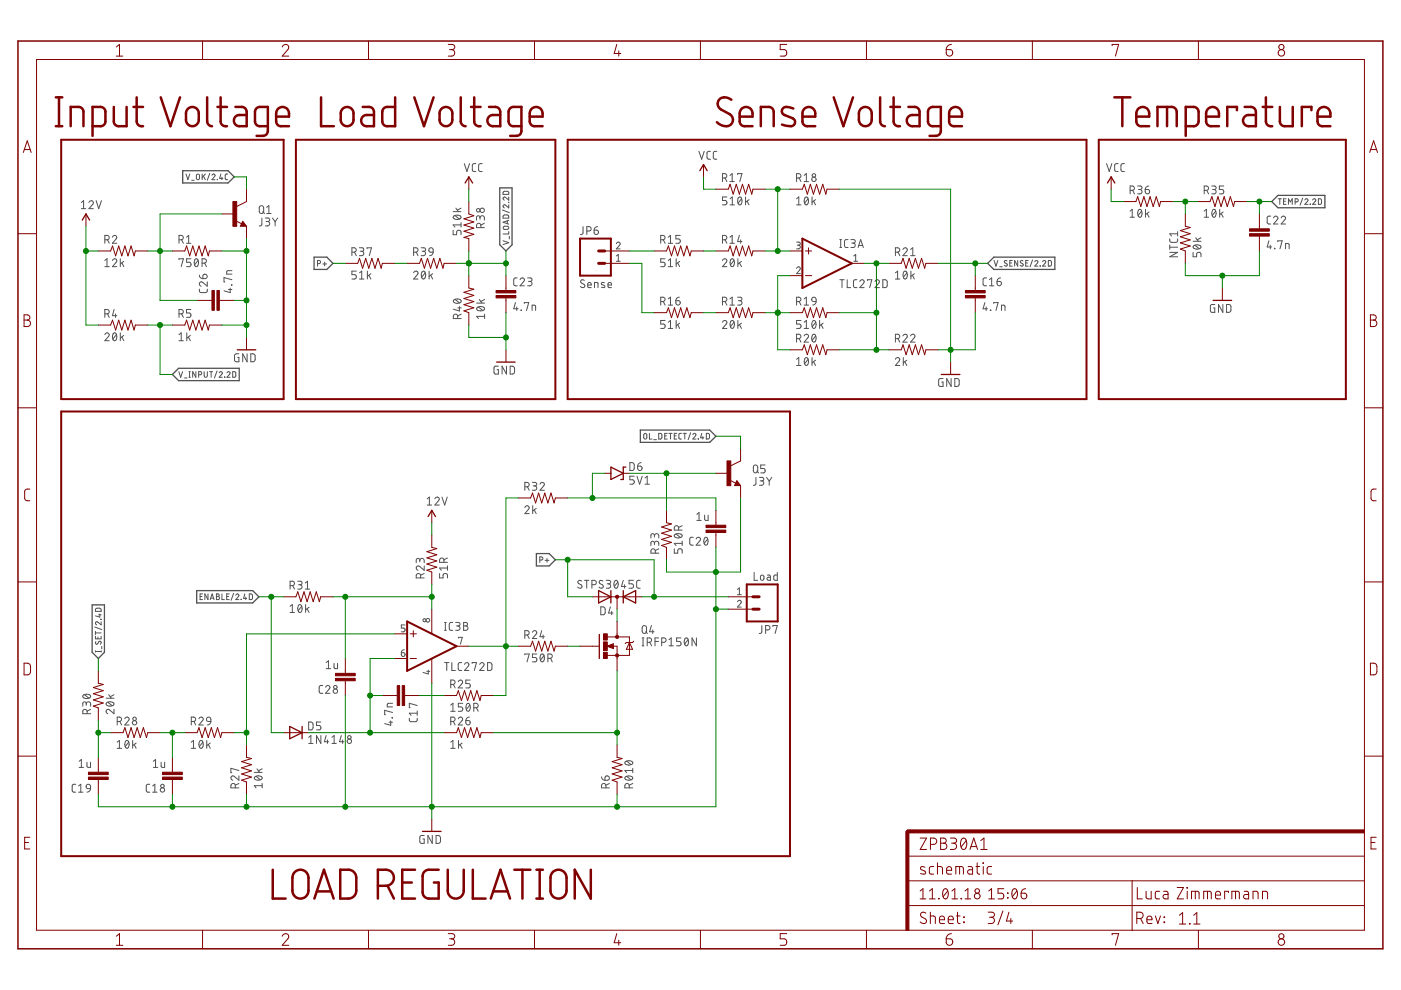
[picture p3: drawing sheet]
<svg xmlns="http://www.w3.org/2000/svg" width="297mm" height="210mm" viewBox="0 0 297 210" stroke-linecap="round" stroke-linejoin="round" font-family="sans-serif">
<g fill="none" stroke="#505050" stroke-width=".21">
<path d="M39.4 36.9l.4 1.2 .4-1.2M40.6 38.2h.6M41.7 37.1l.2-.2 .4 .2v.8l-.3 .2-.3-.2zM42.9 36.9v1.2M43.1 37.4l.4 .7M43.5 36.9l-.6 .7M44.5 36.8l-.6 1.4M44.9 37.2a.32 .32 0 0 1 .5-.3 .32 .32 0 0 1 .1 .5l-.6 .7h.7M46.1 38.1h.1M46.8 36.9l-.2 .9h.6M47.1 37.6v.5M48.3 36.9h-.4l-.1 .3v.7l.5 .2"/>
<path d="M98.4 34.7l.6 1.7 .5-1.7M100.9 34.7l-.7 .1-.1 .3 .1 1.1 .2 .1 .5 .1M102.2 34.7h-.5l-.2 .4v1.1l.2 .1 .5 .1M148.2 32.1l.6 1.7 .5-1.7M150.6 32.1h-.5l-.2 .3v1.1l.4 .3h.3M152 32.1h-.5l-.3 .3 .1 1.3 .7 .1M153.2 37.7h.4a.47 .47 0 0 0 .5-.4 .47 .47 0 0 0-.5-.5h-.4v1.7M153.7 37.7l.4 .8M154.8 37.2l.4-.4v1.7M154.8 38.5h.9M156.4 37v-.2h.9l-.5 1.7M168.9 37.7h.5a.47 .47 0 0 0 .4-.4 .47 .47 0 0 0-.4-.5h-.5v1.7"/>
<path d="M169.4 37.7l.4 .8M170.5 37.2l.5-.4v1.7M170.5 38.5h.9M234.6 34.7l.6 1.7 .5-1.7M237.1 34.7l-.7 .1-.1 .3v1.1l.3 .1 .5 .1M238.4 34.7l-.6 .1-.1 .3v1.1l.2 .1 .5 .1M241.2 39.4h.6a.37 .37 0 0 1 .3 .4 .37 .37 0 0 1-.3 .4h-.4M243.6 39.4l-.5 .2-.3 .6M256.9 39.4h.6a.37 .37 0 0 1 .4 .4 .37 .37 0 0 1-.4 .4h-.4M259.5 39.4h-1v.8h.6a.47 .47 0 0 1 .4 .4 .47 .47 0 0 1-.4 .5h-.6M17.3 42.9l.4-.4v1.7M17.3 44.2h.9"/>
<path d="M18.9 42.9a.46 .46 0 0 1 .6-.3 .46 .46 0 0 1 .2 .7l-.8 .9h.9M20.4 42.5l.5 1.7 .6-1.7M22.2 50.8h.5a.47 .47 0 0 0 .5-.4 .47 .47 0 0 0-.5-.5h-.5v1.7M22.2 56.5h1M22.2 55.2l.5-.3v1.6M22.8 50.8l.4 .8M23.8 55.2a.46 .46 0 0 1 .7-.3 .46 .46 0 0 1 .1 .7l-.8 .9h1M23.8 50.3a.45 .45 0 0 1 .7-.4 .45 .45 0 0 1 .1 .8l-.8 .9h1M25.5 54.9v1.6M25.8 55.8l.4 .7M26.2 55.4l-.7 .6M38 50.8h.4a.47 .47 0 0 0 .5-.4 .47 .47 0 0 0-.5-.5h-.4v1.7"/>
<path d="M38 55.1v-.2h.9l-.5 1.6M38.5 50.8l.4 .8M39.5 51.6h1M39.5 50.3l.5-.4v1.7M40.5 54.9h-.9v.7h.5a.47 .47 0 0 1 .4 .5 .47 .47 0 0 1-.4 .4h-.5M41.4 55l.2-.1a.98 .98 0 0 1 0 1.6 1.07 1.07 0 0 1-.2-1.5zM42 55.2l-.7 1M42.3 58.3l.1 .5 .6 .3M42.8 55.8h.5a.47 .47 0 0 0 .5-.5 .47 .47 0 0 0-.5-.4h-.5v1.6M43.1 58.3a.48 .48 0 0 1 .8 .1 .48 .48 0 0 1-.4 .7h-.5zM43.4 55.8l.4 .7M43.9 59.8v.9l-.9-.8a.46 .46 0 0 0-.7 .1 .46 .46 0 0 0 .3 .7"/>
<path d="M49.2 57.4h-.9l-.2 .3v.4h1.1M49.2 59.3l-1.7-.5v1h.2M55.1 43.7l.3-.1 .4 .1 .1 1.1a.47 .47 0 0 1-.5 .5 .47 .47 0 0 1-.4-.5zM55.5 46.2v1.5l-.5 .2M55.7 44.9l.4 .4M56.3 46.2h.5a.37 .37 0 0 1 .4 .4 .37 .37 0 0 1-.4 .4h-.4M56.5 44l.5-.4v1.7M56.5 45.3h1M56.7 47a.47 .47 0 0 1 .5 .4 .47 .47 0 0 1-.5 .5h-.4M57.8 46.2l.5 .8M58.3 47v.9M58.9 46.2l-.6 .8"/>
<path d="M67.3 55.9l.6-.1v-.4l-.6-.2v1.2M68.4 56h.8M68.8 55.6v.8M74.6 53.5h.5a.47 .47 0 0 0 .4-.5 .47 .47 0 0 0-.4-.5h-.5v1.7M75.2 53.5l.3 .7M75.5 57.5h-.9v.7h.6a.47 .47 0 0 1 .4 .5 .47 .47 0 0 1-.4 .5h-.6M76.2 52.5h.6a.37 .37 0 0 1 .3 .4 .37 .37 0 0 1-.3 .4h-.4M76.2 59.2h1M76.2 57.8l.5-.3v1.7M76.7 53.3a.47 .47 0 0 1 .4 .4 .47 .47 0 0 1-.4 .5h-.5M77.8 52.7v-.2h1l-.5 1.7M77.9 57.5v1.7"/>
<path d="M78.2 58.4l.4 .8M78.6 58l-.7 .6M87.7 57.8a.46 .46 0 0 1 .7-.3 .46 .46 0 0 1 .1 .7l-.8 1h.9M87.7 53.5h.5a.47 .47 0 0 0 .4-.5 .47 .47 0 0 0-.4-.5h-.5v1.7M88.3 53.5l.3 .7M89.3 52.5h.6a.37 .37 0 0 1 .3 .4 .37 .37 0 0 1-.3 .4h-.4M89.5 57.6l.3-.1a.98 .98 0 0 1 0 1.7 1.03 1.03 0 0 1-.3-1.6zM89.8 53.3a.47 .47 0 0 1 .4 .4 .47 .47 0 0 1-.4 .5h-.5M90.1 57.8l-.7 1M91 57.5v1.7M91.1 52.7l.3-.2 .3 .2 .1 .8-.8-.1-.1-.4zM91.3 58.4l.4 .8"/>
<path d="M91.7 58l-.7 .6M91.8 53.5l-.3 .6-.4 .1M96.1 48.8v1h.7v-.6a.48 .48 0 0 1 .5-.4 .48 .48 0 0 1 .4 .4v.6M96.1 44.9h1.6M96.2 45.8a1 1 0 0 1 1.5 .3 .98 .98 0 0 1-1.6 0zM96.5 45.7l.9 .7M96.6 44.1l.6 .8M97.7 47.2v1M97.7 47.7h-1.6l.4 .5M97.7 44.1l-.7 .4M101.8 46.2a.47 .47 0 0 1 .4-.5 .47 .47 0 0 1 .5 .5v.5M101.8 46.5v-.4a.37 .37 0 0 0-.4-.4 .37 .37 0 0 0-.4 .4v.6"/>
<path d="M102 48.3v-.5a.47 .47 0 0 0-.5-.5 .47 .47 0 0 0-.5 .5v.5h1.7M102.7 47.3l-.7 .4M106.5 44.5l1.5 .6M106.7 51.1l1.2 .4-1.2 .4M106.7 48.1l.8-.1 .3 .1 .1 .3-.2 .2h-.7l-.3-.2zM106.8 45.7l.9-.1 .1 .2 .1 .4h-1.2zM106.8 40.6h.9l.1 .1 .1 .5h-1.2zM107.6 46.8v.6M107.9 42.9h.1M107.9 43.4v.7l-.8-.7a.34 .34 0 0 0-.4 .3 .34 .34 0 0 0 .2 .4M107.9 41.8v.6l-.8-.6a.34 .34 0 0 0-.4 .2 .34 .34 0 0 0 .2 .4M107.9 49.1v.5h-1.2"/>
<path d="M107.9 46.7l-1.2 .4 1.2 .4M108 50.1v.6M109.7 58.9h-.6l-.2 .4v1.1l.2 .2h.6M110.3 59.3a.46 .46 0 0 1 .6-.4 .46 .46 0 0 1 .2 .8l-.8 .9h.9M111.9 58.9h.5a.37 .37 0 0 1 .4 .4 .37 .37 0 0 1-.4 .4h-.3M112.3 59.7a.47 .47 0 0 1 .5 .4 .47 .47 0 0 1-.5 .5h-.4M123.6 48v1.5l-.2 .2h-.3M123.9 59.5l-.6-.2-.2 .4 .1 .2 .6 .4a.42 .42 0 0 1 0 .6 .42 .42 0 0 1-.6 0l-.1-.2M124.4 49h.5a.47 .47 0 0 0 .4-.5 .47 .47 0 0 0-.4-.5h-.5v1.7M126 48.8h.5a.47 .47 0 0 1 .4 .5 .47 .47 0 0 1-.5 .4 .47 .47 0 0 1-.4-.4zM126.7 48l-.6 .4-.1 .4M128.1 60l-.5-.1-.1 .2 .7 .5v.3l-.2 .1-.5-.1"/>
<path d="M130.7 51.7a.39 .39 0 0 1 .5-.3 .39 .39 0 0 1 .2 .6l-.7 .8h.8M130.7 55.4h.8M130.7 54.3l.4-.3v1.4M140.1 50.8h.4a.47 .47 0 0 0 .5-.4 .47 .47 0 0 0-.5-.5h-.4v1.7M140.6 50.8l.4 .8M141 54.9h-.9v.7h.5a.47 .47 0 0 1 .4 .5 .47 .47 0 0 1-.4 .4h-.5M141.7 56.5h.9M141.7 55.2l.5-.3v1.6M141.7 50.3l.5-.4v1.7M141.7 51.6h.9M143.4 54.9v1.6M143.7 55.8l.4 .7"/>
<path d="M144.1 55.4l-.7 .6M144.2 49.9h-.9v.8h.5a.47 .47 0 0 1 .4 .4 .47 .47 0 0 1-.4 .5h-.5M153.2 55.2a.46 .46 0 0 1 .6-.3 .46 .46 0 0 1 .2 .7l-.8 .9h.9M153.2 50.8h.4a.47 .47 0 0 0 .5-.4 .47 .47 0 0 0-.5-.5h-.4v1.7M153.7 50.8l.4 .8M154.1 41.8h-.9v.7h.5a.47 .47 0 0 1 .4 .5 .47 .47 0 0 1-.4 .4h-.5M154.8 50.3l.4-.4v1.7M154.8 51.6h.9M154.8 43.4h.9M154.8 42.1l.5-.3v1.6M155 55l.3-.1a.98 .98 0 0 1 0 1.6 1.03 1.03 0 0 1-.3-1.5zM155.6 55.2l-.7 1"/>
<path d="M156.4 54.9v1.6M156.6 41.9l.3-.1a.98 .98 0 0 1 0 1.6 1 1 0 0 1-.3-1.5zM156.8 49.9l-.4 1.3h.9M156.8 55.8l.4 .7M157 50.8v.8M157.2 55.4l-.8 .6M157.2 42.1l-.7 1M158.1 41.8v1.6M158.4 42.7l.4 .7M158.8 42.3l-.7 .6M168.9 56.9a.39 .39 0 0 1 .5-.3 .39 .39 0 0 1 .2 .6l-.7 .8h.8M168.9 51.3h.5l.3 .3-.2 .3-.5 .1"/>
<path d="M168.9 43.4h.9M168.9 42.1l.5-.3v1.6M169.3 52a.39 .39 0 0 1 .4 .4 .39 .39 0 0 1-.4 .4h-.4M170.7 41.9l.3-.1a.98 .98 0 0 1 0 1.6 1.04 1.04 0 0 1-.3-1.5zM171.3 42.1l-.7 1M172.2 41.8v1.6M172.5 42.7l.4 .7M172.9 42.3l-.7 .6M178.1 59.3h.9M178.1 52.5h.3M178.1 50.8h.3M178.2 50.8v1.7"/>
<path d="M178.5 59.3v1.7M179.6 59.3v1.7h.8M179.8 50.8h-.5l-.3 .4 .1 1 .2 .3h.5M180.4 50.8h.6a.37 .37 0 0 1 .3 .4 .37 .37 0 0 1-.3 .3h-.4M180.9 51.5a.47 .47 0 0 1 .4 .5 .47 .47 0 0 1-.4 .5h-.5M181 54.3l.4-.3v1.4M181 55.4h.8M181.7 59.3h-.5l-.2 .4v1l.2 .3h.5M181.9 52.5l.6-1.7 .5 1.7M182.1 52h.8M182.3 59.7a.46 .46 0 0 1 .6-.4 .46 .46 0 0 1 .2 .7l-.8 1h.9M183.9 59.5v-.2h.9l-.4 1.7"/>
<path d="M185.5 59.7a.45 .45 0 0 1 .7-.4 .45 .45 0 0 1 .1 .7l-.8 1h1M187.2 59.3l.6 .1 .3 .2v1.1l-.3 .3h-.6zM189.8 53.5h.5a.47 .47 0 0 0 .5-.5 .47 .47 0 0 0-.5-.5h-.5v1.7M189.8 57.8l.5-.3v1.7M189.8 59.2h1M190.4 53.5l.4 .7M191.4 52.9a.46 .46 0 0 1 .7-.4 .46 .46 0 0 1 .1 .8l-.8 .9h1M191.7 57.6l.2-.1a.98 .98 0 0 1 0 1.7 1.07 1.07 0 0 1-.2-1.6zM192.3 57.8l-.8 1M193.1 54.2h.9M193.1 52.9l.4-.4v1.7M193.1 57.5v1.7"/>
<path d="M193.4 58.4l.5 .8M193.9 58l-.8 .6M209.2 58.9h-.5l-.3 .4v1.1l.3 .2h.5M209.8 59.3l.4-.4v1.7M210.8 55.2l.4 1.2 .4-1.2M211.4 59.7h.5a.46 .46 0 0 1 .4 .5 .46 .46 0 0 1-.5 .4 .46 .46 0 0 1-.4-.5zM212 56.6h.5M212.1 58.9l-.4 .2-.3 .6M213.5 55.3l-.4-.1-.2 .3 .5 .4a.3 .3 0 0 1 .1 .5 .3 .3 0 0 1-.5-.1h-.1M214.1 55.8h.4M214.6 55.2h-.5v1.2h.5M215.8 55.2v1.2l-.7-1.2v1.2"/>
<path d="M216.9 55.3a.3 .3 0 0 0-.5 0 .3 .3 0 0 0 .1 .4l.3 .2a.33 .33 0 0 1 0 .5 .33 .33 0 0 1-.5-.1M217.5 55.8h.4M218 55.2h-.5v1.2h.5M218.9 55.1l-.5 1.5M219.4 55.5a.33 .33 0 0 1 .5-.3 .33 .33 0 0 1 .1 .6l-.6 .6h.7M220.5 56.4h.1M221 55.5a.33 .33 0 0 1 .5-.3 .33 .33 0 0 1 .1 .6l-.6 .6h.7M222.3 55.2h.4l.2 .2v.8l-.2 .2h-.4zM239.6 40.4h.5a.47 .47 0 0 0 .4-.5 .47 .47 0 0 0-.4-.5h-.5v1.7M239.6 46.1h.9M239.6 44.8l.5-.4v1.7M240.2 40.4l.3 .7"/>
<path d="M241.4 44.5l.3-.1a.98 .98 0 0 1 0 1.7 1.03 1.03 0 0 1-.3-1.6zM241.7 40.2a.47 .47 0 0 1 .4 .4 .47 .47 0 0 1-.4 .5h-.5M242 44.8l-.7 .9M242.8 40.2h.6a.48 .48 0 0 1 .3 .5 .48 .48 0 0 1-.5 .4 .48 .48 0 0 1-.4-.5zM242.9 44.4v1.7M243.2 45.3l.4 .8M243.6 44.9l-.7 .6M248 50.6v.6l.4 .2h1l.3-.2v-.6M248 53.5h1.7l-1.7 .9h1.7M248 52.4h1.7M248 51.9v1M249.7 49.1v.9"/>
<path d="M249.7 49.6h-1.7l.4 .4M253 53.5v.9h.7v-.5a.47 .47 0 0 1 .5-.4 .47 .47 0 0 1 .4 .4v.5M253 51.2h1.6M253.1 52.1a1.07 1.07 0 0 1 1.5 .3 .98 .98 0 0 1-1.6 0zM253.3 52l1 .7M253.5 50.4l.6 .8M254.6 50.4l-.8 .4M255.3 40.4h.5a.47 .47 0 0 0 .4-.5 .47 .47 0 0 0-.4-.5h-.5v1.7M255.3 44.8l.5-.4v1.7M255.3 46.1h.9M255.9 40.4l.3 .7M257.1 44.5l.3-.1a.98 .98 0 0 1 0 1.7 1.07 1.07 0 0 1-.3-1.6z"/>
<path d="M257.4 40.2a.47 .47 0 0 1 .5 .4 .47 .47 0 0 1-.5 .5h-.5M257.8 44.8l-.8 .9M258.6 44.4v1.7M258.9 45.3l.4 .8M259.3 44.9l-.7 .6M269 51.1l-.3 1.3h.9M269.3 52v.7M269.4 45.8h-.5l-.2 .4v1.1l.2 .2h.5M270 46.2a.45 .45 0 0 1 .7-.3 .45 .45 0 0 1 .1 .7l-.8 .9h1M270.2 52.6l.1 .1zM270.9 51.2v-.1h.9l-.4 1.6M271 42.1h.7"/>
<path d="M271.3 42.1v1.2M271.6 46.2a.45 .45 0 0 1 .7-.3 .45 .45 0 0 1 .1 .7l-.8 .9h1M272.1 42.7h.4M272.6 52.7v-1.1l.7 .2v.9M272.7 42.1h-.6v1.2h.6M273.2 43.3v-1.2l.4 .7 .4-.7v1.2M274.6 42.8l.6-.1v-.4l-.6-.2v1.2M276.2 42l-.5 1.5M276.6 42.4a.33 .33 0 0 1 .5-.2 .33 .33 0 0 1 .1 .5l-.6 .6h.7M277.8 43.3h.1M278.3 42.4a.33 .33 0 0 1 .5-.2 .33 .33 0 0 1 .1 .5l-.6 .6h.7M279.5 42.1l.5 .1 .2 .1v.8l-.2 .2h-.5z"/>
<path d="M22.2 71a.46 .46 0 0 1 .7-.4 .46 .46 0 0 1 .1 .7l-.8 .9h1M22.2 66.5h.5a.47 .47 0 0 0 .5-.4 .47 .47 0 0 0-.5-.5h-.5v1.7M22.8 66.5l.4 .8M24 70.7l.3-.1a.98 .98 0 0 1 0 1.6 1.07 1.07 0 0 1-.3-1.5zM24.2 65.6l-.4 1.3h1M24.5 66.5v.8M24.7 71l-.8 .9M25.5 70.6v1.6M25.8 71.5l.4 .7M26.2 71.1l-.7 .6M37.9 78.8l.4 1.2 .4-1.2M38 66.5h.4a.47 .47 0 0 0 .5-.4 .47 .47 0 0 0-.5-.5h-.4v1.7"/>
<path d="M38 72.2h.9M38 71l.4-.4v1.6M38.5 66.5l.4 .8M39.6 70.6v1.6M39.9 71.5l.5 .7M40.1 80h.2M40.1 78.8h.2M40.2 78.8v1.2M40.4 71.1l-.8 .6M40.5 65.6h-1v.8h.6a.48 .48 0 0 1 .4 .4 .48 .48 0 0 1-.4 .5h-.6M41.5 78.8v1.2l-.6-1.2v1.2M42.1 79.5l.5-.1 .2-.2-.1-.3-.6-.1v1.2"/>
<path d="M42.3 61.3v.5l.3 .2 1.2-.1 .1-.6M43.3 78.8v.9l.2 .3 .4-.2 .1-1M44.4 78.8h.7M44.8 78.8v1.2M46 78.7l-.5 1.4M46.5 79.1a.33 .33 0 0 1 .4-.3 .33 .33 0 0 1 .1 .5l-.5 .7h.6M47.6 80h.1M48.1 79.1a.33 .33 0 0 1 .5-.3 .33 .33 0 0 1 .1 .5l-.6 .7h.7M48.4 61.4h.8M48.8 61.1v.9l-1.3-.3M49.1 60.4l.1 .1zM49.3 78.8h.5l.2 .2v.8l-.2 .2h-.5z"/>
<path d="M50.7 75h-.6l-.3 .2-.1 1.1 .3 .4h.7v-.9h-.3M52.4 75v1.7l-.9-1.7v1.7M53.2 75l.6 .1 .3 .2v.9l-.3 .5h-.6zM96.2 63.6a1.03 1.03 0 0 1 1.6 .3 .98 .98 0 0 1-1.7 0zM96.5 63.5l.9 .7M97 67.5v-.4a.47 .47 0 0 0-.4-.5 .47 .47 0 0 0-.5 .5v.4h1.7M97 65.3h.8M97.4 65v.9l-1.3-.3M97.8 66.6l-.8 .4M101 64.3h1.7M101.2 65.2a1.07 1.07 0 0 1 1.5 .2 1 1 0 0 1-1.7 0zM101.4 65.1l1 .7"/>
<path d="M101.6 63.5l.6 .8M102.7 67.1h-1.7l.4 .4M102.7 66.6v.9M102.7 63.5l-.8 .4M105.7 77.6l-.8 .1-.1 .2-.1 1.1 .2 .3h.8v-.9h-.3M107.4 77.6v1.7l-1-1.7v1.7M108.2 77.6l.6 .1 .3 .2v.9l-.3 .5h-.6zM109.3 64.2l-.4 1.3h1M109.6 65.1v.7M110.5 65.7l.1 .1zM111.2 64.3v-.1h.9l-.5 1.6M112.8 65.8v-1.1l.7 .2 .1 .9"/>
<path d="M124.6 60.4h.7a.39 .39 0 0 0-.2-.5 .39 .39 0 0 0-.5 .3l.1 .7 .6 .1M126 61v-1.1l.8 .1v1M128.9 60.4h.7a.39 .39 0 0 0-.2-.5 .39 .39 0 0 0-.5 .3l.1 .7 .6 .1M140.1 63.9h.4a.47 .47 0 0 0 .5-.4 .47 .47 0 0 0-.5-.5h-.4v1.7M140.6 63.9l.4 .8M141 67.9h-.9v.8h.5a.47 .47 0 0 1 .4 .5 .47 .47 0 0 1-.4 .4h-.5M141.7 69.6h.9M141.7 63.4l.5-.4v1.7M141.7 68.3l.5-.4v1.7M141.7 64.7h.9M143.3 63.8h.5a.46 .46 0 0 1 .4 .5 .46 .46 0 0 1-.5 .4 .46 .46 0 0 1-.4-.5zM143.4 67.9v1.7"/>
<path d="M143.7 68.8l.4 .8M144 63l-.4 .1-.3 .7M144.1 68.5l-.7 .6M153.2 68.3a.46 .46 0 0 1 .6-.3 .46 .46 0 0 1 .2 .7l-.8 .9h.9M153.2 63.9h.4a.47 .47 0 0 0 .5-.4 .47 .47 0 0 0-.5-.5h-.4v1.7M153.7 63.9l.4 .8M154.8 63.4l.4-.4v1.7M154.8 64.7h.9M155 68.1l.3-.2a1 1 0 0 1 0 1.7 1.03 1.03 0 0 1-.3-1.5zM155.6 68.3l-.7 1M156.4 63h.6a.37 .37 0 0 1 .3 .4 .37 .37 0 0 1-.3 .4h-.4M156.4 67.9v1.7"/>
<path d="M156.8 68.8l.4 .8M156.8 63.8a.47 .47 0 0 1 .5 .4 .47 .47 0 0 1-.5 .5h-.4M157.2 68.5l-.8 .6M168.9 63.9h.5a.47 .47 0 0 0 .4-.4 .47 .47 0 0 0-.4-.5h-.5v1.7M168.9 71.8h.5a.47 .47 0 0 0 .4-.5 .47 .47 0 0 0-.4-.4h-.5v1.6M168.9 76.2l.5-.4v1.7M168.9 77.5h.9M169.4 63.9l.4 .8M169.4 71.8l.4 .7M169.8 67.9h-.9v.8h.5a.47 .47 0 0 1 .4 .5 .47 .47 0 0 1-.4 .4h-.5M170.5 71.2a.46 .46 0 0 1 .6-.3 .46 .46 0 0 1 .2 .7l-.8 .9h.9M170.5 69.6h.9"/>
<path d="M170.5 68.3l.5-.4v1.7M170.5 63.4l.5-.4v1.7M170.5 64.7h.9M170.7 75.9l.3-.1a.98 .98 0 0 1 0 1.7 1.07 1.07 0 0 1-.3-1.6zM171.3 76.2l-.7 .9M172.2 75.8v1.7M172.2 63.1l.4-.1 .3 .1 .1 .8-.8-.1-.1-.3zM172.3 68.1l.3-.2a1 1 0 0 1 0 1.7 1.07 1.07 0 0 1-.3-1.5zM172.3 71l.3-.1a.98 .98 0 0 1 0 1.6 1.03 1.03 0 0 1-.3-1.5zM172.5 76.7l.4 .8M172.9 76.4l-.7 .5M172.9 71.2l-.7 1"/>
<path d="M173 68.3l-.8 1M173 63.9l-.3 .6-.4 .2M173.8 67.9v1.7M174.1 68.8l.4 .8M174.5 68.5l-.7 .6M189.8 76.2a.46 .46 0 0 1 .7-.4 .46 .46 0 0 1 .1 .8l-.8 .9h1M189.8 71.8h.5a.47 .47 0 0 0 .5-.5 .47 .47 0 0 0-.5-.4h-.5v1.6M190.4 71.8l.4 .7M191.4 71.2a.46 .46 0 0 1 .7-.3 .46 .46 0 0 1 .1 .7l-.8 .9h1M191.5 75.8v1.7M191.8 76.7l.5 .8M192.3 76.4l-.8 .5"/>
<path d="M193.1 71.2a.46 .46 0 0 1 .6-.3 .46 .46 0 0 1 .1 .7l-.7 .9h.9M208.8 64.2l-.4 1.3h1M209.1 65.1v.7M209.8 60.6h.9M210 65.7l.1 .1zM210.7 64.3v-.1h.9l-.4 1.6M212.3 65.8v-1.1l.7 .2 .1 .9M257.6 64.6h-.7l-.3 .2 .1 1.3 .9 .1v-.9h-.3M259.3 64.6v1.6l-1-1.6v1.6M260.1 64.6h.6l.2 .2 .1 1-.3 .4h-.6zM39.1 80.1h.5M133.5 98.1h.7l.2 .3 .1 .9-.3 .4-.7 .1z"/>
<path d="M135.2 98.8h.6a.48 .48 0 0 1 .3 .6 .48 .48 0 0 1-.5 .4 .48 .48 0 0 1-.4-.5zM135.9 98.1l-.4 .1-.3 .6M136.6 92l.3-.1 .2 .2v.8l-.2 .2-.4-.2zM137.7 91.9v1.2h.5M138.6 93.2h.6M139.7 91.9h.4l.2 .2v.7l-.2 .3h-.4zM140.9 92.4h.4M141.5 91.9h-.6v1.2h.6M141.8 91.9h.7M142.2 91.9v1.2M143 92.4h.4M143.5 91.9h-.5v1.2h.5"/>
<path d="M144.5 91.9h-.4l-.2 .3 .1 .7 .5 .2M144.8 91.9h.7M145.2 91.9v1.2M146.4 91.8l-.5 1.4M146.9 92.2a.32 .32 0 0 1 .5-.3 .32 .32 0 0 1 0 .5l-.5 .7h.7M148 93.1h.1M148.8 91.9l-.3 .9h.7M149 92.6v.5M149.8 91.9h.4l.2 .2v.7l-.2 .3h-.4zM159.9 98.7l.3-.1 .3 .1 .2 1.1a.47 .47 0 0 1-.5 .5 .47 .47 0 0 1-.5-.5zM160.5 99.9l.3 .4M162.2 98.6h-.9v.7h.6a.48 .48 0 0 1 .3 .5 .48 .48 0 0 1-.3 .5h-.6"/>
<path d="M199.9 80.3h-.7l-.2 .2v1.2l.2 .2h.7v-.9h-.2M201.7 80.3v1.6l-1-1.6v1.6M202.4 80.3h.7l.2 .2 .1 1-.3 .4h-.7zM89 118.9a.47 .47 0 0 1 .5-.5 .47 .47 0 0 1 .4 .5v.4M89 119.1v-.4a.38 .38 0 0 0-.4-.3 .38 .38 0 0 0-.4 .3v.6M89.9 120v.9l-.9-.8a.46 .46 0 0 0-.7 .2 .46 .46 0 0 0 .3 .6M90.6 105.8l.4-.4v1.7M90.6 107.1h.9M92.2 105.8a.46 .46 0 0 1 .7-.4 .46 .46 0 0 1 .1 .8l-.8 .9h.9M93.7 105.4l.6 1.7 .5-1.7M94.1 119.2v-.4a.47 .47 0 0 0-.4-.5 .47 .47 0 0 0-.5 .5v.4h1.7M94.9 120v.9"/>
<path d="M94.9 118.3l-.8 .4M111.3 107.6a.45 .45 0 0 1 .6-.3 .45 .45 0 0 1 .2 .7l-.8 .9h.9M111.3 103.2h.4a.47 .47 0 0 0 .5-.5 .47 .47 0 0 0-.5-.4h-.4v1.6M111.8 103.2l.4 .7M112.9 102.3h.5a.37 .37 0 0 1 .4 .3 .37 .37 0 0 1-.4 .4h-.3M112.9 107.2v1.7M113.3 108.1l.4 .8M113.3 103a.47 .47 0 0 1 .5 .5 .47 .47 0 0 1-.5 .4h-.4M113.7 107.8l-.8 .6M114.4 118.7l.6-.1v-.4l-.6-.1v1.2M114.5 102.7a.45 .45 0 0 1 .6-.4 .45 .45 0 0 1 .2 .7l-.8 .9h.9M115.6 118.8h.8"/>
<path d="M116 118.4v.8M134.5 101h-1v.7h.6a.47 .47 0 0 1 .4 .5 .47 .47 0 0 1-.4 .5h-.6M135 101l.6 1.7 .6-1.7M136.8 101.3l.4-.3v1.7M136.8 102.7h.9M138.7 115.2a.47 .47 0 0 1 .5-.5 .47 .47 0 0 1 .5 .5v.5M138.7 115.5v-.4a.37 .37 0 0 0-.3-.4 .37 .37 0 0 0-.4 .4v.6M138.7 113.6a.47 .47 0 0 1 .5-.5 .47 .47 0 0 1 .5 .5v.5M138.7 113.9v-.4a.37 .37 0 0 0-.3-.4 .37 .37 0 0 0-.4 .4v.6M138.9 117.3v-.5a.47 .47 0 0 0-.4-.4 .47 .47 0 0 0-.5 .4v.5h1.7M139.7 116.4l-.8 .3M143 116.4v.9h.7v-.6a.47 .47 0 0 1 .5-.4 .47 .47 0 0 1 .4 .4v.6"/>
<path d="M143.1 113.3a1.07 1.07 0 0 1 1.5 .3 .98 .98 0 0 1-1.6 0zM143.3 113.2l1 .8M143.9 112.4v-.5a.47 .47 0 0 0-.5-.4 .47 .47 0 0 0-.4 .4v.5h1.6M144.6 114.7v1M144.6 115.2h-1.6l.3 .5M144.6 111.5l-.7 .3M147 113.9h-.5l-.3 .4 .1 1.2 .7 .1M147.6 114.3a.46 .46 0 0 1 .6-.4 .46 .46 0 0 1 .2 .8l-.8 .9h.9M147.7 109.1l.5-.4v1.6M147.7 110.3h1M149.4 109.2v1l.3 .1h.4v-1.1M149.4 114l.3-.1a.98 .98 0 0 1 0 1.7 1.07 1.07 0 0 1-.3-1.6z"/>
<path d="M150.1 114.3l-.8 .9M160.3 101.2v1.5l-.6 .2M161 101.2h.6a.37 .37 0 0 1 .3 .4 .37 .37 0 0 1-.3 .4h-.4M161.5 102a.47 .47 0 0 1 .4 .4 .47 .47 0 0 1-.4 .5h-.5M162.5 101.2l.6 .8M163.1 102v.9M163.6 101.2l-.5 .8M20.1 132.9l1.5 .6M20.2 138.1h1.2M20.2 134.9v.5h1.2v-.5M20.2 133.9v.6M20.2 138v.3"/>
<path d="M20.2 134.2h1.2M20.3 136v.4l.2 .2 .4-.5a.3 .3 0 0 1 .5-.1 .3 .3 0 0 1 0 .5l-.1 .1M20.3 129.1l.9-.1 .2 .2v.4h-1.2zM20.8 135v.4M20.9 130.4h.5M21.2 130.2v.7l-1-.3M21.4 131.3h.1M21.4 131.8v.7l-.6-.6a.32 .32 0 0 0-.6 .1 .32 .32 0 0 0 .3 .5M21.4 138v.3M21.6 137v.6M42.4 126.5h.4M42.9 125.9h-.5v1.2h.5"/>
<path d="M44.1 125.9v1.2l-.7-1.2v1.2M44.6 127.1l.4-1.2 .4 1.2M44.7 126.8h.6M45.9 125.9l.4 .1 .2 .1-.3 .4 .3 .2-.1 .4h-.5zM45.9 126.5h.3M47.1 125.9v1.2h.5M48.1 126.5h.4M48.6 125.9h-.5v1.2h.5M49.5 125.8l-.5 1.5M50 126.2a.33 .33 0 0 1 .5-.3 .33 .33 0 0 1 .1 .6l-.6 .6h.7M51.1 127.1h.1M51.9 125.9l-.3 1h.7"/>
<path d="M52.1 126.6v.5M52.9 125.9l.6 .2v.8l-.2 .2h-.4zM61.5 124.2h.5a.47 .47 0 0 0 .4-.5 .47 .47 0 0 0-.4-.5h-.5v1.7M61.5 128.5l.5-.3v1.7M61.5 129.9h.9M62.1 124.2l.3 .7M63.1 123.2h.6a.37 .37 0 0 1 .4 .4 .37 .37 0 0 1-.4 .4h-.4M63.3 128.3l.3-.1a.98 .98 0 0 1 0 1.7 1.07 1.07 0 0 1-.3-1.6zM63.6 124a.47 .47 0 0 1 .5 .4 .47 .47 0 0 1-.5 .5h-.5M64 128.5l-.8 1M64.7 124.9h1M64.7 123.6l.5-.4v1.7"/>
<path d="M64.8 128.2v1.7M65.1 129.1l.4 .8M65.5 128.7l-.7 .6M85.1 138.4h.5a.4 .4 0 0 1 .3 .4 .4 .4 0 0 1-.4 .4 .4 .4 0 0 1-.4-.4zM85.7 137.8l-.5 .2-.1 .4M85.9 132.5h-.8v.7h.5a.41 .41 0 0 1 .3 .4 .41 .41 0 0 1-.3 .4h-.5M89.2 122.5v-.4a.47 .47 0 0 0-.5-.5 .47 .47 0 0 0-.5 .5v.4h1.7M89.9 121.6l-.7 .4M93.2 121.6v.9h.7v-.5a.48 .48 0 0 1 .5-.4 .48 .48 0 0 1 .5 .4v.5M94.3 133.6h.3M94.3 132h.3M94.4 132v1.6"/>
<path d="M94.9 120.4h-1.7l.4 .5M96 132h-.5l-.3 .4 .2 1.1 .6 .1M96.6 132h.6a.37 .37 0 0 1 .3 .3 .37 .37 0 0 1-.3 .4h-.4M97.1 132.7a.47 .47 0 0 1 .4 .5 .47 .47 0 0 1-.4 .4h-.5M97.2 135.3v-.2h.8l-.4 1.5M98.3 132h.5a.37 .37 0 0 1 .3 .3 .37 .37 0 0 1-.3 .4 .47 .47 0 0 1 .4 .5 .47 .47 0 0 1-.4 .4h-.5zM98.3 132.7h.5M111.3 134.6h.4a.47 .47 0 0 0 .5-.4 .47 .47 0 0 0-.5-.5h-.4v1.7M111.3 138.8v-.1h.9l-.5 1.6M111.8 134.6l.4 .8M112.9 134.1a.46 .46 0 0 1 .6-.4 .46 .46 0 0 1 .2 .8l-.8 .9h.9M113.8 138.7h-.9v.7h.5a.47 .47 0 0 1 .4 .5 .47 .47 0 0 1-.4 .4h-.5"/>
<path d="M114.7 138.8l.3-.1a.98 .98 0 0 1 0 1.6 1.07 1.07 0 0 1-.3-1.5zM114.9 133.7l-.4 1.3h.9M115.1 134.6v.8M115.3 139l-.7 1M116.2 139.6h.4a.47 .47 0 0 0 .5-.5 .47 .47 0 0 0-.5-.4h-.4v1.6M116.7 139.6l.4 .7M123.3 123.2a.43 .43 0 0 0-.6-.1 .43 .43 0 0 0-.1 .6l.6 .3a.39 .39 0 0 1 .2 .5 .39 .39 0 0 1-.6 .2l-.3-.2M123.9 123h1M124.4 123v1.7M125.5 124h.5a.47 .47 0 0 0 .4-.5 .47 .47 0 0 0-.4-.5h-.5v1.7M127.4 128.7h.6l.3 .3v.9l-.3 .4h-.6zM127.8 123.2l-.5-.1-.3 .3 .2 .3 .5 .3a.42 .42 0 0 1 .1 .7 .42 .42 0 0 1-.7-.1l-.1-.1"/>
<path d="M128.5 123h.6a.37 .37 0 0 1 .4 .4 .37 .37 0 0 1-.4 .4h-.4M129 123.8a.47 .47 0 0 1 .5 .4 .47 .47 0 0 1-.5 .5h-.5M129.4 128.7l-.4 1.3h1M129.7 129.6v.7M130.4 123.2l.2-.2a.98 .98 0 0 1 0 1.7 1.04 1.04 0 0 1-.2-1.5zM131 123.4l-.8 1M132.1 123l-.3 1.4h.9M132.4 124v.7M134.3 123h-.9v.8h.5a.48 .48 0 0 1 .4 .4 .48 .48 0 0 1-.4 .5h-.5M135.7 123l-.5 .1-.2 .3v1.1l.2 .2h.5M136.1 136.9h.4M136.1 135.3h.4"/>
<path d="M136.3 132.8l.3-.2 .3 .2 .2 1a.47 .47 0 0 1-.5 .5 .47 .47 0 0 1-.5-.5zM136.3 135.3v1.6M136.9 133.9l.4 .4M137.2 136.2h.5a.47 .47 0 0 0 .5-.5 .47 .47 0 0 0-.5-.4h-.5v1.6M137.8 136.2l.4 .7M138.1 132.6l-.4 1.3h1M138.4 133.6v.7M138.9 136h.7M139.6 135.3h-.7v1.6M140.3 136.2h.5a.47 .47 0 0 0 .4-.5 .47 .47 0 0 0-.4-.4h-.5v1.6M141.8 136.9h1M141.8 135.6l.5-.3v1.6"/>
<path d="M144.4 135.3h-1v.7h.6a.47 .47 0 0 1 .4 .5 .47 .47 0 0 1-.4 .4h-.6M145.3 135.4l.2-.1a.98 .98 0 0 1 0 1.6 1.07 1.07 0 0 1-.2-1.5zM145.9 135.6l-.7 .9M147.7 135.3v1.6l-1-1.6v1.6M156.4 127.6a.4 .4 0 0 1 .5-.3 .4 .4 0 0 1 .2 .6l-.7 .8h.8M156.4 125l.4-.3v1.4M156.4 126.1h.8M159.9 121.4v1.6h.7M161.3 122l.3-.1 .3 .1 .1 .7a.37 .37 0 0 1-.4 .3 .37 .37 0 0 1-.4-.3zM161.5 132.6v1.5l-.2 .2h-.3M162.3 133.6h.5a.47 .47 0 0 0 .5-.5 .47 .47 0 0 0-.5-.5h-.5v1.7M162.7 121.9h.5l.1 .3v.8h-.5l-.2-.2 .1-.3 .6-.1"/>
<path d="M163.9 132.8v-.2h.9l-.5 1.7M164.8 121.4v1.6h-.6l-.1-.2v-.7l.1-.2h.6M17.7 147.4a1.03 1.03 0 0 1 1.5 .3 .98 .98 0 0 1-1.7 0zM17.9 147.3l.9 .7M18.3 149.3a.47 .47 0 0 1 .5-.5 .47 .47 0 0 1 .4 .5v.4M18.3 149.5v-.3a.37 .37 0 0 0-.4-.4 .37 .37 0 0 0-.4 .4v.5M18.5 151.3v-.4a.47 .47 0 0 0-.5-.5 .47 .47 0 0 0-.5 .5v.4h1.7M19.2 150.4l-.7 .4M22.5 148h1.7M22.6 149a1.07 1.07 0 0 1 1.6 .2 .98 .98 0 0 1-1.7 0zM22.9 148.9l.9 .7M23.1 147.3l.5 .7"/>
<path d="M24.2 150.4v.9l-1-.8a.46 .46 0 0 0-.7 .2 .46 .46 0 0 0 .4 .6M24.2 147.3l-.8 .4M24.8 153h.5a.47 .47 0 0 0 .5-.5 .47 .47 0 0 0-.5-.5h-.5v1.7M24.8 158.7h1M24.8 157.4l.5-.4v1.7M25.4 153l.4 .7M26.5 152.4a.46 .46 0 0 1 .6-.3 .46 .46 0 0 1 .1 .7l-.7 .9h.9M26.7 157.1l.2-.1a.98 .98 0 0 1 0 1.7 1.07 1.07 0 0 1-.2-1.6zM27.3 157.4l-.8 .9M28.1 157v1.7M28.4 157.9l.5 .8M28.9 157.5l-.8 .6"/>
<path d="M40.6 153h.4a.47 .47 0 0 0 .5-.5 .47 .47 0 0 0-.5-.5h-.4v1.7M40.6 158.7h.9M40.6 157.4l.4-.4v1.7M41.1 153l.4 .7M42.2 152.4a.46 .46 0 0 1 .6-.4 .46 .46 0 0 1 .1 .8l-.7 .9h.9M42.4 157.1l.2-.1a.98 .98 0 0 1 0 1.7 1.07 1.07 0 0 1-.2-1.6zM43 157.4l-.7 .9M43.8 157v1.7M43.9 152.2l.3-.2 .4 .2 .1 .8-.8-.1-.1-.4zM44.2 157.9l.4 .8M44.6 157.5l-.8 .6M44.7 153l-.3 .6-.4 .1"/>
<path d="M65.4 153.1h.7l.2 .3 .1 .9-.3 .4h-.7zM65.4 156.3l.5-.3v1.6M65.4 157.6h1M68 153.1h-.9v.7h.6a.48 .48 0 0 1 .3 .5 .48 .48 0 0 1-.3 .4h-.6M68 156v1.6l-.9-1.6v1.6M68.4 145.3l-.5 .1-.2 .3v1.1l.2 .2h.5M69 145.7a.45 .45 0 0 1 .7-.3 .45 .45 0 0 1 .1 .7l-.8 .9h1M69.2 156l-.4 1.3h.9M69.2 140.5l.4-.4v1.7M69.2 141.8h.9M69.4 156.9v.7M70.4 157.6h.9"/>
<path d="M70.4 156.3l.4-.3v1.6M70.8 140.7v.9l.3 .2h.5v-1.1M72.4 156l-.4 1.3h.9M72.6 156.9v.7M82.5 153.1h.7M82.8 152.8v1l-1.2-.4M83.1 152.1l.1 .1zM83.2 149.1h-.8l-.3 .3v.5h1.1M83.2 151.1l-1.6-.5v.9h.1M86.8 152.3v.5l.4 .2h1l.2-.2 .1-.5M88.5 149.6l-1.7-.5v1h.2M88.5 150.7v1"/>
<path d="M88.5 151.2h-1.7l.4 .5M90.5 142.3h.6M90.8 142.1v.8l-1.1-.3M94.3 140.5h.9M94.7 140.5v1.7M95.6 145.1h.4a.47 .47 0 0 0 .5-.4 .47 .47 0 0 0-.5-.5h-.4v1.7M95.6 153h.4a.47 .47 0 0 0 .5-.5 .47 .47 0 0 0-.5-.5h-.4v1.7M95.6 149.5l.4-.4v1.7M95.6 157.4l.4-.4v1.7M95.6 150.8h.9M95.6 158.7h.9M95.8 140.5v1.7h.8"/>
<path d="M96.1 145.1l.4 .8M96.1 153l.4 .7M97.2 144.5a.46 .46 0 0 1 .6-.3 .46 .46 0 0 1 .2 .7l-.8 1h.9M97.2 152.4a.46 .46 0 0 1 .6-.3 .46 .46 0 0 1 .2 .7l-.8 .9h.9M97.2 157v1.7M97.6 157.9l.4 .8M97.9 140.5h-.5l-.2 .4v1l.2 .2 .5 .1M98 157.5l-.8 .6M98.1 149.1h-.9v.8h.5a.47 .47 0 0 1 .4 .4 .47 .47 0 0 1-.4 .5h-.5M98.5 140.9a.46 .46 0 0 1 .6-.4 .46 .46 0 0 1 .2 .7l-.8 1h.9M98.8 152.8h.5a.47 .47 0 0 1 .4 .5 .47 .47 0 0 1-.5 .4 .47 .47 0 0 1-.4-.5zM99 149.2l.3-.1a1 1 0 0 1 0 1.7 1.07 1.07 0 0 1-.3-1.6z"/>
<path d="M99.5 152l-.4 .2-.3 .6M99.6 149.5l-.7 .9M99.7 144.2h-.9v.7h.5a.48 .48 0 0 1 .4 .5 .48 .48 0 0 1-.4 .5h-.5M100.1 140.7v-.2h.9l-.4 1.7M100.5 150.1h.4a.47 .47 0 0 0 .5-.5 .47 .47 0 0 0-.5-.5h-.4v1.7M101 150.1l.4 .7M101.7 140.9a.46 .46 0 0 1 .6-.4 .46 .46 0 0 1 .2 .7l-.8 1h.9M103.4 140.5h.6l.3 .3v.9l-.3 .4-.6 .1zM16 166.3h-.5l-.2 .3v1.1l.2 .2 .5 .1M16.7 168h.9M16.7 166.6l.4-.3v1.7M16.8 162.7h.9"/>
<path d="M16.8 161.4l.5-.4v1.7M18.4 166.4l.3-.1 .3 .1 .2 .8-.8-.1-.1-.3zM18.4 161.6l.1 .9 .2 .2h.5v-1.1M19.2 167.2l-.3 .6-.5 .2M31.7 166.3h-.5l-.2 .3 .1 1.3 .6 .1M32.4 168h.9M32.4 166.6l.4-.3v1.7M32.5 161.4l.5-.4v1.7M32.5 162.7h.9M34.2 161.6v.9l.2 .2h.5v-1.1M49.9 167v-.4a.47 .47 0 0 0-.5-.5 .47 .47 0 0 0-.4 .5v.4h1.7M50.7 164.5v.9l-1-.7a.46 .46 0 0 0-.7 .1 .46 .46 0 0 0 .3 .6"/>
<path d="M50.7 163.4l-1.7-.5v.9h.1M50.7 166.1l-.8 .4M53.9 163.8h1.7M54 164.7a1.02 1.02 0 0 1 1.6 .3 .98 .98 0 0 1-1.7 0zM54.3 164.6l.9 .7M54.5 163l.5 .8M55.6 166.6h-1.7l.4 .4M55.6 166.1v.9M55.6 163l-.8 .4M89.9 177.1l-.7 .1-.2 .2v1.1l.2 .3h.7v-.9h-.2M91.7 177.1v1.7l-1-1.7v1.7M92.5 177.1l.6 .1 .2 .2 .1 1-.3 .4h-.6z"/>
<path d="M127.5 164.7l.2 .4 .6 .3M128.4 164.6a.48 .48 0 0 1 .8 .2 .48 .48 0 0 1-.5 .6h-.4zM128.5 167v-.4a.47 .47 0 0 0-.5-.5 .47 .47 0 0 0-.5 .5v.4h1.7M129.2 166.1l-.7 .4M132.6 164.7a1.07 1.07 0 0 1 1.6 .3 .98 .98 0 0 1-1.7 0zM132.6 161.5a1.03 1.03 0 0 1 1.6 .3 .98 .98 0 0 1-1.7 0zM132.9 164.6l.9 .8M132.9 161.4l.9 .7M133.4 167v-.4a.47 .47 0 0 0-.5-.5 .47 .47 0 0 0-.4 .5v.4h1.7M134.2 166.1l-.8 .4M134.2 163.4h-1.7l.4 .4M134.2 162.9v.9"/>
<circle cx="172.6" cy="37.2" r=".37"/>
<circle cx="172.6" cy="38" r=".47"/>
<circle cx="101.4" cy="44.6" r=".37"/>
<circle cx="102.2" cy="44.6" r=".46"/>
<circle cx="90" cy="131.5" r=".32"/>
<circle cx="90.7" cy="131.5" r=".4"/>
<circle cx="28.5" cy="152.4" r=".37"/>
<circle cx="28.5" cy="153.2" r=".46"/>
<circle cx="71.1" cy="146.5" r=".46"/>
<circle cx="71.1" cy="145.7" r=".38"/>
<circle cx="74.1" cy="157.2" r=".46"/>
<circle cx="74.1" cy="156.3" r=".37"/>
<circle cx="34.4" cy="167.5" r=".46"/>
<circle cx="34.4" cy="166.6" r=".38"/>
</g>
<path d="M38.7 36.2h9.6l1.4 1.3-1.4 1.3h-9.6zM106 39.8h2.6v12.1l-1.3 1.3-1.3-1.3zM66.6 54.5h2.7l1.3 1.3-1.3 1.3h-2.7zM209.4 55.8l1.3-1.3h12.9v2.6h-12.9zM271 41.4h9.9v2.6h-9.9l-1.4-1.3zM37.9 78.1h12.8v2.6h-12.8l-1.3-1.3zM135.8 91.2h14.7l1.3 1.3-1.3 1.3h-14.7zM113.7 117.4h2.7l1.4 1.3-1.4 1.3h-2.7zM19.5 128.2h2.6v10.1l-1.3 1.3-1.3-1.3zM41.7 125.2h11.9l1.3 1.3-1.3 1.3h-11.9z" fill="none" stroke="#505050" stroke-width=".28"/>
<path d="M13 29.6h47.1v55h-47.1zM62.7 29.6h55.1v55h-55.1zM120.4 29.6h110v55h-110zM233 29.6h52.3v55h-52.3zM123 50.6h6.5v7.8h-6.5zM170.1 50.6l10.5 5.2-10.5 5.3zM13 87.2h154.5v94.3h-154.5zM86.3 131.8l10.5 5.2-10.5 5.2zM158.3 123.9h6.6v7.9h-6.6z" fill="none" stroke="#800000" stroke-width=".42"/>
<g fill="none" stroke="#800000" stroke-width=".53">
<path d="M11.8 26.8h1.4M11.8 20.6h1.4M12.5 20.6v6.2M15 26.8v-4.1h2l.6 .5 .1 .5v3.1M19.6 26.8l2-.1 .6-.5 .2-.5-.1-2.3-.5-.6-.5-.1h-1.7v6.1M24.1 22.7l.1 3.3 .4 .6 .5 .2h1.7v-4.1M28.3 22.7h2M29 20.6v5.4l.5 .6 .8 .2M34.1 20.6l2 6.2 2.1-6.2M39.9 23a1.36 1.36 0 0 1 1.5-.2 1.36 1.36 0 0 1 .7 1.2 2.55 2.55 0 0 1-.3 2.2 1.35 1.35 0 0 1-1.5 .5 1.35 1.35 0 0 1-.9-1.3 2.47 2.47 0 0 1 .3-2.2zM43.9 20.6l.1 5.4 .4 .6 .6 .2M46.1 22.7h2"/>
<path d="M46.8 20.6v5.4l.5 .6 .8 .2M49.9 22.7h1.6l.5 .3 .3 .4v3.4h-1.5a1.19 1.19 0 0 1-1.2-1.2 1.19 1.19 0 0 1 1.2-1.2h1.5M56.8 26.8l-2-.1-.6-.5-.1-.5v-2l.1-.5 .4-.4 .5-.1h1.7v5.1l-.2 .5-.3 .4-.5 .1h-1.4M58.5 24.7h2.8a1.47 1.47 0 0 0-.5-1.7 1.47 1.47 0 0 0-1.7 0l-.4 .5-.2 .5v1.7l.2 .5 .6 .5 2 .1M68.1 20.6v6.2h2.7M72.7 23a1.36 1.36 0 0 1 1.5-.2 1.36 1.36 0 0 1 .8 1.2 2.55 2.55 0 0 1-.3 2.2 1.35 1.35 0 0 1-1.6 .5 1.35 1.35 0 0 1-.9-1.3 2.47 2.47 0 0 1 .3-2.2zM76.9 22.7h1.6l.5 .3 .2 .4 .1 3.4h-1.6a1.19 1.19 0 0 1-1.1-1.2 1.19 1.19 0 0 1 1.1-1.2h1.6M83.8 20.6v6.2l-2.2-.2-.4-.4-.2-.5v-2l.2-.5 .6-.5h2M87.8 20.6l2.1 6.2 2-6.2M93.7 23a1.36 1.36 0 0 1 1.4-.2 1.36 1.36 0 0 1 .8 1.2 2.55 2.55 0 0 1-.3 2.2 1.35 1.35 0 0 1-1.5 .5 1.35 1.35 0 0 1-.9-1.3 2.47 2.47 0 0 1 .3-2.2zM97.7 20.6v5.4l.5 .6 .5 .2M99.9 22.7h2"/>
<path d="M100.5 20.6l.1 5.4 .4 .6 .9 .2M103.7 22.7h1.6l.5 .3 .2 .4 .1 3.4h-1.6a1.19 1.19 0 0 1-1.2-1.2 1.19 1.19 0 0 1 1.2-1.2h1.6M110.6 26.8l-2-.1-.6-.5-.2-.5v-2l.2-.5 .3-.4 .5-.1h1.8v5.1l-.2 .5-.4 .4-.5 .1h-1.3M112.3 24.7h2.7a1.47 1.47 0 0 0-.4-1.7 1.47 1.47 0 0 0-1.8 0l-.4 .5-.1 .5v1.7l.2 .5 .6 .5 1.9 .1M155.1 21.1a1.66 1.66 0 0 0-1.8-.5 1.66 1.66 0 0 0-1.1 1.4l.1 .6 .3 .4 2.1 1.2a1.44 1.44 0 0 1 .4 2 1.44 1.44 0 0 1-2 .4l-1.1-.7M156.8 24.7h2.8a1.47 1.47 0 0 0-.5-1.7 1.47 1.47 0 0 0-1.8 0l-.3 .5-.2 .5v1.7l.2 .5 .6 .5 2 .1M161.3 26.8v-4.1h2l.6 .5 .1 .5v3.1M168.2 23l-.5-.2a1.26 1.26 0 0 0-1.9 .6v.5l.3 .4 1.9 .8a.88 .88 0 0 1 .6 .9 .88 .88 0 0 1-.9 .8l-1.9-.4M170.1 24.7h2.7a1.47 1.47 0 0 0-.3-1.6 1.47 1.47 0 0 0-1.6-.3l-.5 .4-.2 .5 .1 2.5 .6 .5 1.9 .1M176.8 20.6l2 6.2 2-6.2M182.4 23.2a1.36 1.36 0 0 1 1.5-.4 1.36 1.36 0 0 1 .9 1.2 2.81 2.81 0 0 1-.3 2.2 1.36 1.36 0 0 1-1.5 .5 1.36 1.36 0 0 1-.9-1.3 2.71 2.71 0 0 1 .3-2.2zM186.6 20.6v5.4l.5 .6 .5 .2"/>
<path d="M188.8 22.7h2M189.5 20.6v5.4l.5 .6 .8 .2M192.6 22.7h1.6l.5 .3 .2 .4 .1 3.4h-1.6a1.19 1.19 0 0 1-1.2-1.2 1.19 1.19 0 0 1 1.2-1.2h1.6M199.5 26.8l-2-.1-.6-.5-.2-2.5 .2-.5 .4-.4 .5-.1h1.7v5.1l-.2 .5-.6 .5h-1.6M201.2 24.7h2.8a1.48 1.48 0 0 0-.5-1.7 1.48 1.48 0 0 0-1.8 0l-.4 .7 .1 2.5 .6 .5 2 .1M236.3 20.6h3.4M238 20.6v6.2M240.9 24.7h2.7a1.47 1.47 0 0 0-.4-1.7 1.47 1.47 0 0 0-1.8 0l-.3 .5-.2 .5v1.7l.2 .5 .6 .5 1.9 .1M245.4 26.8v-4.1h3.1l.7 .3 .3 .7v3.1M247.4 22.7v4.1M251.4 26.8l2-.1 .6-.5 .1-.5v-2l-.1-.5-.4-.4-.5-.1h-1.7v6.1M255.7 24.7h2.7a1.47 1.47 0 0 0-.3-1.6 1.47 1.47 0 0 0-1.6-.3l-.5 .4-.2 .5-.1 2 .2 .5 .6 .5 1.9 .1"/>
<path d="M262.3 23.4v-.7h-2.1v4.1M263.9 22.7h1.6l.5 .3 .2 .4 .1 3.4h-1.6a1.19 1.19 0 0 1-1.2-1.2 1.19 1.19 0 0 1 1.2-1.2h1.6M267.7 22.7h2M268.4 20.6v5.4l.5 .6 .8 .2M271.4 22.7v3.3l.5 .6 .5 .2h1.7v-4.1M278 23.4v-.7h-2v4.1M279.3 24.7h2.8a1.48 1.48 0 0 0-.5-1.7 1.48 1.48 0 0 0-1.8 0l-.3 .5-.2 .5 .2 2.2 .6 .5 2 .1M57.8 184.4v6.1h2.8M62.6 184.8a1.71 1.71 0 0 1 1.8-.2 1.71 1.71 0 0 1 1 1.5v2.7a1.7 1.7 0 0 1-1.7 1.7 1.7 1.7 0 0 1-1.7-1.7v-3zM66.7 190.5l2-6.1 2 6.1M67.2 189h3M72.1 184.4h1.8a1.7 1.7 0 0 1 1.6 1.7v2.7a1.7 1.7 0 0 1-1.6 1.7h-1.8z"/>
<path d="M80.1 187.8a3.5 3.5 0 0 0 2.7-.3 1.7 1.7 0 0 0 .6-1.9 1.7 1.7 0 0 0-1.6-1.2h-1.7v6.1M82.2 187.8l1.3 2.7M85.3 187.1h2M88 184.4h-2.7v6.1h2.7M93 184.4h-2.3l-.6 .3-.4 .5-.1 .6v3.4l.1 .6 .7 .6 2.6 .1v-3.4h-1M94.9 184.4v4.4a1.69 1.69 0 0 0 1.7 1.7 1.69 1.69 0 0 0 1.7-1.7v-4.4M100.2 184.4v6.1h2.8M104.1 190.5l2-6.1 2 6.1M104.6 189h3M109.1 184.4h3.4M110.8 184.4v6.1M113.7 190.5h1.4"/>
<path d="M113.7 184.4h1.4M114.4 184.4v6.1M117.3 184.8a1.72 1.72 0 0 1 1.8-.2 1.72 1.72 0 0 1 1 1.5v2.7a1.7 1.7 0 0 1-1.7 1.7 1.7 1.7 0 0 1-1.7-1.7v-3zM125.3 184.4v6.1l-3.4-6.1v6.1"/>
</g>
<g fill="none" stroke="#800000" stroke-width=".21">
<path d="M7.7 12.6h281.6v184.6h-281.6zM24.7 10l.6-.6v2.5M24.7 11.9h1.3M42.9 8.7v3.9M59.8 10a.68 .68 0 0 1 1-.6 .68 .68 0 0 1 .2 1.1l-1.2 1.4h1.4M78.1 8.7v3.9M95 9.4h.9a.55 .55 0 0 1 .5 .6 .55 .55 0 0 1-.5 .5h-.6M95.7 10.5a.69 .69 0 0 1 .7 .7 .69 .69 0 0 1-.7 .7h-.7M113.3 8.7v3.9M130.8 9.4l-.6 1.9h1.4M131.2 10.8v1.1M148.5 8.7v3.9"/>
<path d="M166.8 9.4h-1.4v1.1h.8a.7 .7 0 0 1 .6 .7 .7 .7 0 0 1-.6 .7h-.8M183.7 8.7v3.9M200.6 10.5h.8a.69 .69 0 0 1 .6 .8 .69 .69 0 0 1-.7 .6 .69 .69 0 0 1-.7-.7zM201.7 9.4l-.8 .3-.3 .8M218.9 8.7v3.9M235.8 9.7v-.3h1.4l-.7 2.5M254.1 8.7v3.9M5 32.3l.8-2.5 .8 2.5M5.2 31.7h1.2M99.4 37.5v2.6M149.2 34.9v2.6M235.6 37.5v2.6"/>
<path d="M290.4 32.3l.8-2.5 .9 2.5M290.6 31.7h1.3M3.8 49.6h3.9M18.2 45.4v2.6M20.8 53.2h2.7l.4-1 .6 2.1 .7-2.1 .6 2.1 .7-2.1 .6 2.1 .7-2.1 .6 2.1 .3-1.1h2.6M36.6 53.2h2.6l.4-1 .6 2.1 .7-2.1 .6 2.1 .7-2.1 .6 2.1 .7-2.1 .7 2.1 .2-1.1h2.6M47 45.4h2.7M50 46.8l1.2 .7M51.5 46.9l.8 1.1h-1.4zM52.3 40.1v2.6l-2.1 1.1M52.3 48v2.6M73.2 55.8h2.6l.4-1 .7 2.1 .6-2.1 .7 2.1 .6-2.1 .7 2.1 .7-2.1 .6 2.1 .3-1.1h2.6"/>
<path d="M86.3 55.8h2.6l.4-1 .7 2.1 .6-2.1 .7 2.1 .6-2.1 .7 2.1 .7-2.1 .6 2.1 .3-1.1h2.6M99.4 42.7v2.7l1.1 .3-2.1 .7 2.1 .7-2.1 .6 2.1 .7-2.1 .6 2.1 .7-2.1 .6 1 .3v2.6M99.4 58.4v2.7l1.1 .2-2.1 .7 2.1 .6-2.1 .7 2.1 .6-2.1 .7 2.1 .7-2.1 .6 1 .4v2.6M107.3 58.4v3.2M128.2 53.2h5.3M128.2 55.8h5.3M138.7 53.2h2.6l.4-1 .7 2.1 .6-2.1 .7 2.1 .6-2.1 .7 2.1 .6-2.1 .7 2.1 .3-1.1h2.6M151.8 53.2h2.6l.4-1 .6 2.1 .7-2.1 .7 2.1 .6-2.1 .7 2.1 .6-2.1 .7 2.1 .2-1.1h2.7M151.8 40.1h2.6l.4-1 .6 2.1 .7-2.1 .7 2.1 .6-2.1 .7 2.1 .6-2.1 .7 2.1 .2-1.1h2.7M167.5 53.2h2.6M167.5 58.4h2.6M167.5 40.1h2.6l.4-1 .7 2.1 .6-2.1 .7 2.1 .6-2.1 .7 2.1 .6-2.1 .7 2.1 .2-1.1h2.7"/>
<path d="M170.8 53.2h1.3M170.8 58.4h1.3M171.4 52.6v1.3M180.6 55.8h2.6M188.4 55.8h2.7l.4-1 .6 2.1 .7-2.1 .6 2.1 .7-2.1 .6 2.1 .7-2.1 .6 2.1 .3-1.1h2.6M206.8 58.4v3.2M238.2 42.7h2.6l.4-1 .7 2.1 .6-2.1 .7 2.1 .6-2.1 .7 2.1 .7-2.1 .6 2.1 .3-1.1h2.6M251.3 45.4v2.6l1 .2-2 .7 2 .7-2 .6 2 .7-2 .6 2 .7-2 .6 1 .4v2.6M253.9 42.7h2.6l.4-1 .7 2.1 .6-2.1 .7 2.1 .6-2.1 .7 2.1 .7-2.1 .6 2.1 .3-1.1h2.6M267 45.4v3.1M267 50.1v3.1M289.3 49.6h3.9"/>
<path d="M5.1 66.8h.7a.55 .55 0 0 1 .5 .5 .55 .55 0 0 1-.5 .6 .69 .69 0 0 1 .7 .6 .69 .69 0 0 1-.7 .7h-.7zM5.1 67.9h.7M20.8 68.9h2.7l.4-1 .6 2.1 .7-2.1 .6 2.1 .7-2.1 .6 2.1 .7-2.1 .6 2.1 .3-1.1h2.6M36.6 68.9h2.6l.4-1 .6 2.1 .7-2.1 .6 2.1 .7-2.1 .6 2.1 .7-2.1 .7 2.1 .2-1.1h2.6M41.8 63.7h3.1M46.5 63.7h3.2M52.3 71.5v2.7M107.3 63.2v3.1M107.3 74.2v2.6M138.7 66.3h2.6l.4-1 .7 2.1 .6-2.1 .7 2.1 .6-2.1 .7 2.1 .6-2.1 .7 2.1 .3-1.1h2.6M151.8 66.3h2.6l.4-1 .6 2.1 .7-2.1 .7 2.1 .6-2.1 .7 2.1 .6-2.1 .7 2.1 .2-1.1h2.7M167.5 66.3h2.6l.4-1 .7 2.1 .6-2.1 .7 2.1 .6-2.1 .7 2.1 .6-2.1 .7 2.1 .2-1.1h2.7"/>
<path d="M167.5 74.2h2.6l.4-1.1 .7 2.1 .6-2.1 .7 2.1 .6-2.1 .7 2.1 .6-2.1 .7 2.1 .2-1h2.7M188.4 74.2h2.7l.4-1.1 .6 2.1 .7-2.1 .6 2.1 .7-2.1 .6 2.1 .7-2.1 .6 2.1 .3-1h2.6M201.5 76.8v2.6M206.8 63.2v3.1M259.2 61.1v2.6M290.6 66.8h.6a.55 .55 0 0 1 .6 .5 .55 .55 0 0 1-.6 .6 .69 .69 0 0 1 .7 .6 .69 .69 0 0 1-.7 .7h-.6zM290.6 67.9h.6M3.8 86.5h3.9M157 95.1v2.6l-2.1 1.1M289.3 86.5h3.9M6.3 103.7h-.7l-.3 .2-.1 .3 .1 1.7 .3 .3h.7M91.5 108.2v2.6"/>
<path d="M91.5 113.4v2.7l1.1 .2-2.1 .7 2.1 .6-2.1 .7 2.1 .6-2.1 .7 2.1 .6-2.1 .7 1 .4v2.6M109.9 105.6h2.6l.4-1.1 .7 2.1 .6-2.1 .7 2.1 .6-2.1 .7 2.1 .6-2.1 .7 2.1 .3-1h2.6M128.2 100.4h1.3M132.1 100.4h1.4M141.3 108.2v2.6l1.1 .3-2.1 .6 2.1 .7-2.1 .7 2.1 .6-2.1 .7 2.1 .6-2.1 .7 1 .4v2.6M151.8 108.2v3.1M151.8 112.9v3.2M151.8 100.4h2.6M154.7 101.8l1.3 .6M156.2 101.9l.8 1.1h-1.3zM157 103v2.6M291.8 103.7h-.7l-.3 .2-.1 .3 .1 1.7 .3 .3h.7"/>
<path d="M3.8 123.4h3.9M60.1 126.5h2.6l.4-1 .7 2.1 .7-2.1 .6 2.1 .7-2.1 .6 2.1 .7-2.1 .6 2.1 .3-1.1h2.6M73.2 139.6v3.2M83.7 134.4h2.6M83.7 139.6h2.6M87 134.4h1.3M87 139.6h1.3M87.6 133.7v1.3M91.5 129.2v5.2M91.5 139.6v5.3M96.8 137h2.6M109.9 137h2.6l.4-1 .7 2 .6-2 .7 2 .6-2 .7 2 .6-2 .7 2 .3-1h2.6"/>
<path d="M123 137h3.9M125.6 126.5h10.5M128.7 137l1.3-.5v1zM128.8 135h4.7v4h-4.8M129.9 137h.9v5.2M130.8 126.5v2.7M130.8 131.8v3.2M133.5 136.2l.6 1.5h-1.3zM134.4 136l-.3 .2h-1.3l-.3 .3M154.4 126.5h5.2M154.4 129.2h5.2M289.3 123.4h3.9"/>
<path d="M5.1 140.6h.9l.4 .5v1.5l-.4 .5h-.9zM20.8 142.2v2.7l1.1 .2-2.1 .7 2.1 .6-2.1 .7 2.1 .6-2.1 .7 2.1 .7-2.1 .6 1 .4v2.6M23.5 155.3h2.6l.4-1 .6 2.1 .7-2.1 .6 2.1 .7-2.1 .6 2.1 .7-2.1 .7 2.1 .2-1.1h2.6M39.2 155.3h2.6l.4-1 .6 2.1 .7-2.1 .7 2.1 .6-2.1 .7 2.1 .6-2.1 .7 2.1 .2-1.1h2.7M52.3 157.9v2.7l1 .2-2.1 .7 2.1 .6-2.1 .7 2.1 .6-2.1 .7 2.1 .7-2.1 .6 1.1 .4v2.6M60.1 155.3h5.3M73.2 144.3v3.2M81.1 147.5h3.1M85.8 147.5h3.1M94.2 147.5h2.6l.4-1.1 .6 2.1 .7-2.1 .6 2.1 .7-2.1 .7 2.1 .6-2.1 .7 2.1 .2-1h2.6M94.2 155.3h2.6l.4-1 .6 2.1 .7-2.1 .6 2.1 .7-2.1 .7 2.1 .6-2.1 .7 2.1 .2-1.1h2.6M130.8 157.9v2.7l1.1 .2-2.1 .7 2.1 .6-2.1 .7 2.1 .6-2.1 .7 2.1 .7-2.1 .6 1 .4v2.6"/>
<path d="M290.6 140.6h.8l.5 .5v1.5l-.5 .5h-.8zM3.8 160.3h3.9M5.2 178.6h.9M6.3 177.5h-1.1v2.5h1.1M20.8 160.6v3.1M20.8 165.3v3.1M36.6 160.6v3.1M36.6 165.3v3.1M91.5 173.7v2.6M195.1 177.7h1.3l-1.3 2.4h1.3M197.3 179h.6a.67 .67 0 0 0 .7-.6 .67 .67 0 0 0-.7-.7h-.6v2.4M199.4 177.7h.7a.54 .54 0 0 1 .5 .5 .54 .54 0 0 1-.5 .6 .67 .67 0 0 1 .7 .6 .67 .67 0 0 1-.7 .7h-.7z"/>
<path d="M199.4 178.8h.7M201.5 177.7h.8a.54 .54 0 0 1 .5 .5 .54 .54 0 0 1-.5 .6h-.5M202.2 178.8a.67 .67 0 0 1 .6 .6 .67 .67 0 0 1-.6 .7h-.7M204 177.8a.68 .68 0 0 1 .8 .1 .68 .68 0 0 1 .2 .7 1.03 1.03 0 0 1-.8 1.5 1.7 1.7 0 0 1-.2-2.3zM204.9 178.2l-1.1 1.4M205.9 179.5h1.2M207.9 178.2l.7-.5v2.4M289.3 160.3h3.9M290.7 178.6h.8M291.8 177.5h-1.1v2.5h1.1M24.7 198.5l.6-.5v2.4M42.9 197.2v4"/>
<path d="M59.8 198.5a.68 .68 0 0 1 1-.5 .68 .68 0 0 1 .2 1.1l-1.2 1.3h1.4M78.1 197.2v4M95 198h.9a.55 .55 0 0 1 .5 .5 .55 .55 0 0 1-.5 .6h-.6M95.7 199.1a.69 .69 0 0 1 .7 .6 .69 .69 0 0 1-.7 .7h-.7M113.3 197.2v4M130.8 198l-.6 1.9h1.4M131.2 199.3v1.1M148.5 197.2v4M166.8 198h-1.4v1.1h.8a.7 .7 0 0 1 .6 .6 .7 .7 0 0 1-.6 .7h-.8M183.7 197.2v4M192.4 192h96.9M192.4 186.8h96.9"/>
<path d="M192.4 181.5h96.9M195.1 188.9l.6-.5v2.2M195.1 190.6h1.2M196.1 183.9a.59 .59 0 0 0-.9 .1v.3l1 .5 .1 .3-.2 .2-.9-.1M196.3 193.6a.6 .6 0 0 0-.9-.1 .6 .6 0 0 0 0 .9l.8 .4a.61 .61 0 0 1 0 .9 .61 .61 0 0 1-.9 0l-.2-.2M197.1 190.6h1.2M197.1 188.9l.6-.5v2.2M197.3 194.2h.6l.4 .3v1.3M197.3 193.4v2.4M198 183.7l-.7 .1-.3 .3 .1 1.1 .9 .1M198.8 183.7l.9 .2 .1 1.4M198.8 182.9v2.4"/>
<path d="M199 190.5l.1 .1zM199.2 195h1.1a.56 .56 0 0 0-.4-.8 .56 .56 0 0 0-.7 .6l.1 .9 1 .1M200.1 188.6l.2-.2a.93 .93 0 0 1 .7 1.4v.2a.53 .53 0 0 1-.6 .6 .53 .53 0 0 1-.5-.6v-.8zM200.6 199.1h.8a.69 .69 0 0 1 .6 .7 .69 .69 0 0 1-.7 .6 .69 .69 0 0 1-.7-.7zM200.7 184.5h1.1a.55 .55 0 0 0-.4-.7 .55 .55 0 0 0-.7 .5l.1 .9 1 .1M200.9 188.9l-.9 1.2M201 195h1.1a.56 .56 0 0 0-.4-.8 .56 .56 0 0 0-.7 .6l.2 .9 .9 .1M201.7 198l-.8 .3-.3 .8M201.8 190.6h1.2M201.8 188.9l.6-.5v2.2M202.6 185.3v-1.6l1.5 .2 .2 1.4M202.8 194.2h.8"/>
<path d="M203 193.4v2l.1 .3 .5 .1M203.5 183.7v1.6M203.8 190.5l.1 .1zM204.3 194.4l.1 .1zM204.3 195.5l.1 .1zM204.6 190.6h1.2M204.6 188.9l.6-.5v2.2M205.3 183.7h.5l.4 .3v1.3h-.6a.47 .47 0 0 1-.5-.4 .47 .47 0 0 1 .5-.5h.6M205.7 180.1l.8-2.4 .8 2.4M206.9 183.7h.8M207.2 182.9v2l.1 .3 .4 .1M207.9 180.1h1.4"/>
<path d="M208.4 182.9l.1 .2zM208.5 183.7v1.6M209.5 193.4h.8a.54 .54 0 0 1 .5 .5 .54 .54 0 0 1-.5 .6h-.5M209.6 190.6h1.2M209.6 188.9l.6-.5v2.2M210.2 194.5a.67 .67 0 0 1 .6 .6 .67 .67 0 0 1-.6 .7h-.7M210.2 183.7l-.7 .1-.2 .3 .1 1.1 .8 .1M212.6 193.1l-1 3M212.8 188.4h-1.2v1h.7a.61 .61 0 0 1 .5 .6 .61 .61 0 0 1-.5 .6h-.7M213.6 189.3l.1 .1zM213.6 190.3l.1 .1zM213.9 193.4l-.5 1.9h1.3"/>
<path d="M214.3 194.8v1M214.8 188.6l.1-.2a.93 .93 0 0 1 .8 1.4l-.1 .2a.53 .53 0 0 1-.5 .6 .53 .53 0 0 1-.5-.6l-.1-.8zM215.6 188.9l-1 1.2M216.5 189.4h.7a.61 .61 0 0 1 .5 .6 .61 .61 0 0 1-.6 .6 .61 .61 0 0 1-.6-.6zM217.5 188.4l-.7 .3-.3 .7M218.9 197.2v4M235.8 198.2v-.2h1.4l-.7 2.4M240 186.8v10.5M241 194.8a1.19 1.19 0 0 0 1.3-.3l.1-.4-.1-.4a1.19 1.19 0 0 0-1.3-.3v2.4M241.1 188.2v2.4h1.1M241.8 194.8l.6 1M243 189v1.3l.4 .3h.7v-1.6"/>
<path d="M243.2 195h1a.56 .56 0 0 0-.3-.8 .56 .56 0 0 0-.7 .6l.1 .9 .9 .1M245 194.2l.5 1.6 .5-1.6M245.9 189h-.7l-.3 .4 .1 1.1 .9 .1M246.7 189h.7l.2 .4v1.2h-.6a.47 .47 0 0 1-.4-.5 .47 .47 0 0 1 .4-.4h.6M246.8 195.5l.1 .1zM246.8 194.4l.1 .1zM249.6 188.2h1.3l-1.3 2.4h1.3M250.1 194.1l.6-.6v2.4M250.1 195.9h1.3M251.7 188.2l.1 .1zM251.7 189v1.6M252.2 195.8l.1 .1z"/>
<path d="M252.6 190.6v-1.6l1.5 .1 .1 1.5M253.1 195.9h1.3M253.1 194.1l.6-.6v2.4M253.4 189v1.6M254.1 197.2v4M255.2 190.6v-1.6l1.5 .1 .1 1.5M256 189v1.6M257.7 189.8h1.1a.56 .56 0 0 0-.4-.8 .56 .56 0 0 0-.7 .5l.1 1 1 .1M260.5 189.3v-.3h-.8v1.6M261.2 190.6v-1.6l1.5 .1 .1 1.5M262 189v1.6M263.8 189h.7l.2 .4v1.2h-.6a.47 .47 0 0 1-.4-.5 .47 .47 0 0 1 .4-.4h.6"/>
<path d="M265.7 190.6v-1.6l.9 .1 .1 1.5M267.7 190.6v-1.6l.9 .1 .2 1.5M24.7 200.4h1.3"/>
<circle cx="271.7" cy="10" r=".56"/>
<circle cx="271.7" cy="11.2" r=".69"/>
<circle cx="207.2" cy="188.9" r=".48"/>
<circle cx="207.2" cy="190" r=".6"/>
<circle cx="271.7" cy="198.5" r=".55"/>
<circle cx="271.7" cy="199.7" r=".69"/>
</g>
<g fill="none" stroke="#800000" stroke-width=".28">
<path d="M98.6 38.8l.8-1.3 .8 1.3M148.4 36.2l.8-1.3 .7 1.3M234.8 38.8l.8-1.3 .8 1.3M17.4 46.7l.8-1.3 .8 1.3M51.5 47.5l.1 .2h-.4l.3-.5 .5 .6h-.8M50.3 74.2h3.9M105.3 76.8h3.9M199.6 79.4h3.9M257.2 63.7h3.9M129.5 99l2.6 1.4-2.6 1.3zM132.7 99h-.6v2.7h-.5M90.8 109.5l.7-1.3 .8 1.3"/>
<path d="M156.2 102.4l.2 .3h-.4l.2-.5 .6 .6h-.8M126.9 125.2l2.6 1.3-2.6 1.3zM127.1 134.5v5.1M129.5 125.2v2.6M132.1 126.5l2.7-1.3v2.6zM132.1 125.2v2.6M61.4 154l2.7 1.3-2.7 1.3zM64.1 154v2.6M89.6 176.3h3.9"/>
</g>
<g fill="#800000" stroke="#800000" stroke-width=".21">
<path d="M204.7 62.7h4.2v.5h-4.2z"/>
<path d="M204.7 61.6h4.2v.5h-4.2z"/>
<path d="M84.2 145.4h.5v4.2h-.5z"/>
<path d="M85.3 145.4h.5v4.2h-.5z"/>
<path d="M128 138.3h.8v1.3h-.8z"/>
<path d="M128 134.4h.8v1.3h-.8z"/>
<path d="M128 136.1h.8v1.8h-.8z"/>
<path d="M34.5 163.7h4.2v.5h-4.2z"/>
<path d="M34.5 164.8h4.2v.5h-4.2z"/>
<path d="M18.8 163.7h4.1v.5h-4.1z"/>
<path d="M18.8 164.8h4.1v.5h-4.1z"/>
<path d="M149.7 111.4h4.2v.5h-4.2z"/>
<path d="M149.7 112.4h4.2v.5h-4.2z"/>
<path d="M154.1 97.7h.8v5.3h-.8z"/>
<path d="M264.9 49.6h4.2v.5h-4.2z"/>
<path d="M264.9 48.5h4.2v.5h-4.2z"/>
<path d="M105.2 62.7h4.2v.5h-4.2z"/>
<path d="M105.2 61.6h4.2v.5h-4.2z"/>
<path d="M71.1 142.8h4.2v.5h-4.2z"/>
<path d="M71.1 143.8h4.2v.5h-4.2z"/>
<path d="M192.1 176.3h.6v20.9h-.6z"/>
<path d="M192.4 176h96.9v.6h-96.9z"/>
<path d="M49.4 42.7h.8v5.3h-.8z"/>
<path d="M46 61.6h.5v4.2h-.5z"/>
<path d="M44.9 61.6h.5v4.2h-.5z"/>
</g>
<path d="M126.9 53.2h1.3M126.9 55.8h1.3M159.6 129.2h1.4M159.6 126.5h1.4M193.7 176.3h-1.3v1.3" fill="none" stroke="#800000" stroke-width=".63"/>
<g fill="#800000" stroke="#800000" stroke-width=".21">
<path d="M130.6 134.8h.5v.5h-.5z" fill-rule="evenodd"/>
<path d="M130.6 126.3h.5v.5h-.5z" fill-rule="evenodd"/>
<circle cx="130.8" cy="139" r=".35"/>
</g>
<path d="M3.8 8.7h289.4v192.5h-289.4zM129.9 136.7l-.9 .3 .9 .3v-.3h-.3" fill="none" stroke="#800000" stroke-width=".32"/>
<g fill="none" stroke="#008000" stroke-width=".21">
<path d="M49.7 37.5h2.6v2.6M149.2 37.5v2.6h2.6M18.2 53.2h2.6M18.2 48v20.9h2.6M31.3 53.2h5.3M47 53.2h5.3M47 45.4h-13.1v18.3h7.9M52.3 50.6v20.9M70.6 55.8h2.6M83.7 55.8h2.6M96.8 55.8h10.5M99.4 40.1v2.6"/>
<path d="M99.4 53.2v5.2M107.3 53.2v5.2M133.5 55.8h2.6v10.5h2.6M133.5 53.2h5.2M149.2 53.2h2.6M162.3 53.2h5.2M162.3 40.1h5.2M164.9 40.1v13.1M167.5 58.4h-2.6v15.8h2.6M178 40.1h23.5v36.7M183.2 55.8h5.2M185.8 55.8v18.4"/>
<path d="M198.9 55.8h10.5M206.8 55.8v2.6M235.6 40.1v2.6h2.6M248.7 42.7h5.2M251.3 42.7v2.7M259.2 58.4v2.7M264.4 42.7h5.2M267 53.2v5.2h-15.7v-2.6M267 42.7v2.7M31.3 68.9h5.3M33.9 68.9v10.5h2.7M47 68.9h5.3"/>
<path d="M49.7 63.7h2.6M99.4 68.9v2.6h7.9M107.3 66.3v7.9M149.2 66.3h2.6M162.3 66.3h5.2M178 66.3h7.8M178 74.2h10.4M206.8 66.3v7.9h-7.9M151.8 92.5h5.2v2.6M91.5 110.8v2.6M109.9 105.6h-2.6v41.9h-2.7M117.8 118.7h20.9v7.8"/>
<path d="M120.4 105.6h31.4v2.6M120.4 118.7v7.8h5.2M128.2 100.4h-2.6v5.2M133.5 100.4h18.3M141.3 100.4v7.8M151.8 116.1v54.9h-131v-2.6M157 105.6v15.7h-15.7v-2.6M20.8 139.6v2.6M54.9 126.5h5.2M57.5 126.5v28.8h2.6M70.6 126.5h20.9M73.2 126.5v13.1"/>
<path d="M83.7 134.4h-31.4v23.5M83.7 139.6h-5.2v15.7M91.5 123.9v5.3M99.4 137h10.5M120.4 137h2.6M130.8 129.2v2.6M136.1 126.5h18.3M151.8 129.2h2.6M20.8 152.7v7.9M20.8 155.3h2.7M33.9 155.3h5.3M36.6 155.3v5.3"/>
<path d="M49.7 155.3h2.6M65.4 155.3h28.8M73.2 147.5v23.5M78.5 147.5h2.6M88.9 147.5h5.3M91.5 144.9v28.8M104.6 155.3h26.2M130.8 142.2v15.7M36.6 168.4v2.6M52.3 168.4v2.6M130.8 168.4v2.6"/>
</g>
<g fill="#008000" stroke="#008000" stroke-width=".21">
<circle cx="164.9" cy="66.3" r=".53"/>
<circle cx="164.9" cy="53.2" r=".53"/>
<circle cx="164.9" cy="40.1" r=".53"/>
<circle cx="206.8" cy="55.8" r=".53"/>
<circle cx="201.5" cy="74.2" r=".53"/>
<circle cx="91.5" cy="171" r=".53"/>
<circle cx="130.8" cy="171" r=".53"/>
<circle cx="36.6" cy="171" r=".53"/>
<circle cx="52.3" cy="171" r=".53"/>
<circle cx="151.8" cy="129.2" r=".53"/>
<circle cx="151.8" cy="121.3" r=".53"/>
<circle cx="73.2" cy="171" r=".53"/>
<circle cx="259.2" cy="58.4" r=".53"/>
<circle cx="107.3" cy="71.5" r=".53"/>
<circle cx="52.3" cy="53.2" r=".53"/>
<circle cx="52.3" cy="68.9" r=".53"/>
<circle cx="52.3" cy="63.7" r=".53"/>
<circle cx="185.8" cy="74.2" r=".53"/>
<circle cx="185.8" cy="55.8" r=".53"/>
<circle cx="185.8" cy="66.3" r=".53"/>
<circle cx="91.5" cy="126.5" r=".53"/>
<circle cx="73.2" cy="126.5" r=".53"/>
<circle cx="18.2" cy="53.2" r=".53"/>
<circle cx="107.3" cy="137" r=".53"/>
<circle cx="78.5" cy="147.5" r=".53"/>
<circle cx="78.5" cy="155.3" r=".53"/>
<circle cx="130.8" cy="155.3" r=".53"/>
<circle cx="138.7" cy="126.5" r=".53"/>
<circle cx="120.4" cy="118.7" r=".53"/>
<circle cx="52.3" cy="155.3" r=".53"/>
<circle cx="36.6" cy="155.3" r=".53"/>
<circle cx="20.8" cy="155.3" r=".53"/>
<circle cx="57.5" cy="126.5" r=".53"/>
<circle cx="125.6" cy="105.6" r=".53"/>
<circle cx="141.3" cy="100.4" r=".53"/>
<circle cx="251.3" cy="42.7" r=".53"/>
<circle cx="267" cy="42.7" r=".53"/>
<circle cx="99.4" cy="55.8" r=".53"/>
<circle cx="107.3" cy="55.8" r=".53"/>
<circle cx="33.9" cy="53.2" r=".53"/>
<circle cx="33.9" cy="68.9" r=".53"/>
</g>
</svg>
